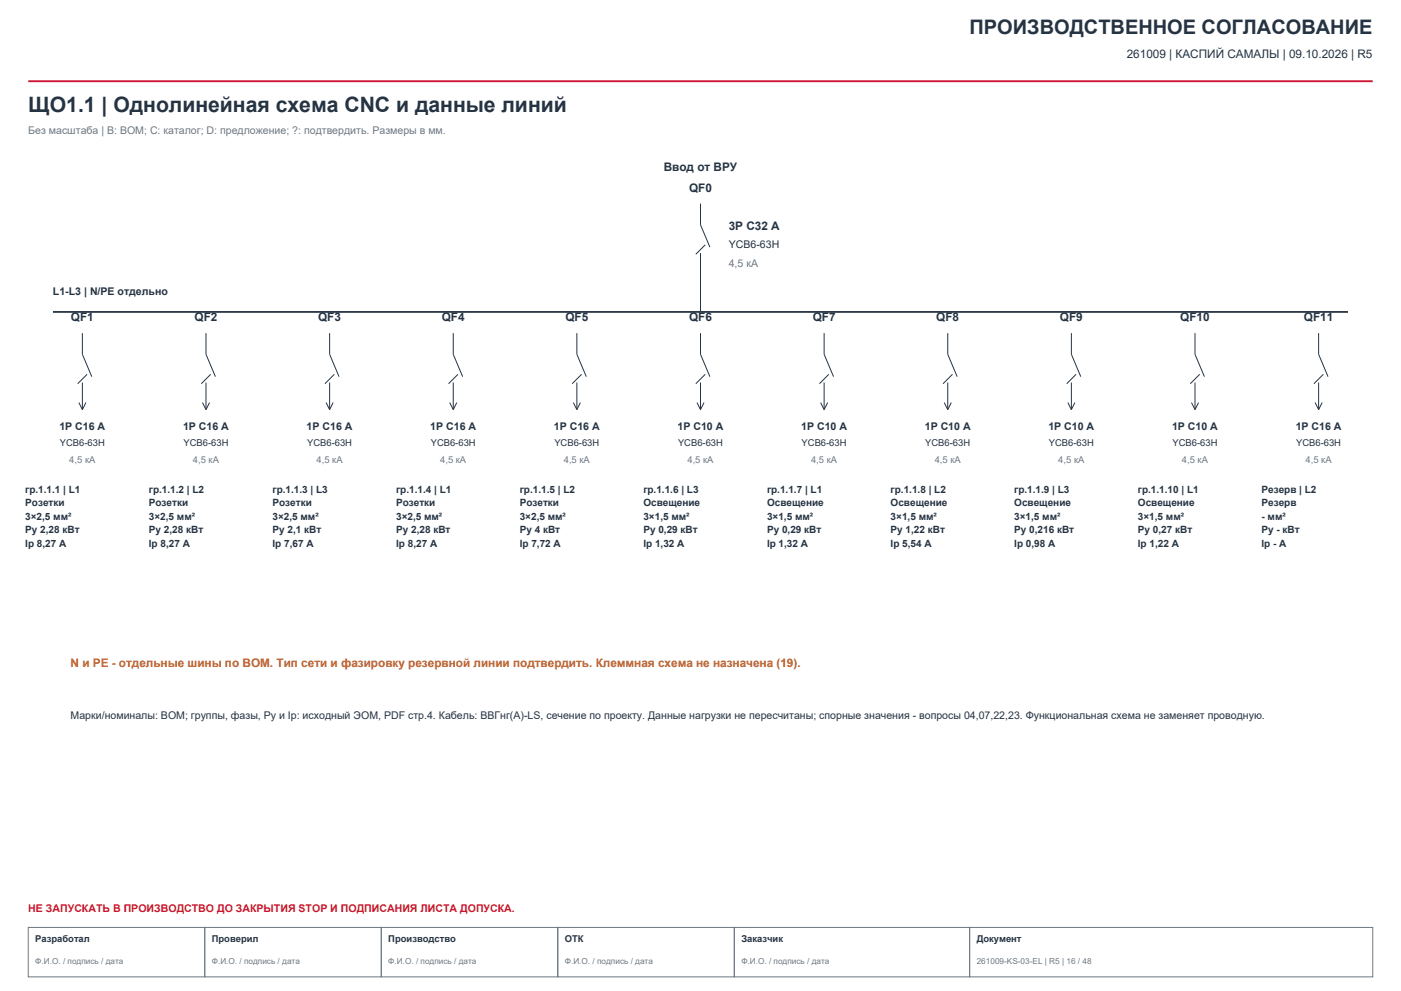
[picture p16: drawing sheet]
<svg xmlns="http://www.w3.org/2000/svg" width="420mm" height="297mm" viewBox="0 0 420 297" stroke-linecap="round" stroke-linejoin="round" font-family="sans-serif">
<defs><g id="words">
<text font-size="6.3" fill="#253342" x="8.5" y="33.5">ЩО1.1 | Однолинейная схема CNC и данные линий</text>
<text font-size="6" fill="#253342" x="290.7" y="10.2">ПРОИЗВОДСТВЕННОЕ СОГЛАСОВАНИЕ</text>
<g font-size="3.5" fill="#253342">
<text x="337.8" y="17.3">261009 | КАСПИЙ САМАЛЫ | 09.10.2026 | R5</text>
<text x="199" y="51.2">Ввод от ВРУ</text>
<text x="206.6" y="57.5">QF0</text>
<text x="218.5" y="68.8">3P C32 A</text>
<text x="21.3" y="96.3">QF1</text>
<text x="58.3" y="96.3">QF2</text>
<text x="95.4" y="96.3">QF3</text>
<text x="132.4" y="96.3">QF4</text>
<text x="169.5" y="96.3">QF5</text>
<text x="206.6" y="96.3">QF6</text>
<text x="243.6" y="96.3">QF7</text>
<text x="280.7" y="96.3">QF8</text>
<text x="317.8" y="96.3">QF9</text>
<text x="353.8" y="96.3">QF10</text>
<text x="390.9" y="96.3">QF11</text>
</g>
<text font-size="3.5" fill="#b56918" x="21.2" y="200">N и PE - отдельные шины по BOM. Тип сети и фазировку резервной линии подтвердить. Клеммная схема не назначена (19).</text>
<g font-size="3.2" fill="#6d7884">
<text x="8.5" y="40.2">Без масштаба | B: BOM; C: каталог; D: предложение; ?: подтвердить. Размеры в мм.</text>
<text x="218.5" y="80.1">4,5 кА</text>
</g>
<g font-size="3.2" fill="#253342">
<text x="218.5" y="74.4">YCB6-63H</text>
<text x="15.9" y="88.5">L1-L3 | N/PE отдельно</text>
<text x="17.8" y="128.8">1P C16 A</text>
<text x="54.9" y="128.8">1P C16 A</text>
<text x="91.9" y="128.8">1P C16 A</text>
<text x="129" y="128.8">1P C16 A</text>
<text x="166.1" y="128.8">1P C16 A</text>
<text x="203.1" y="128.8">1P C10 A</text>
<text x="240.2" y="128.8">1P C10 A</text>
<text x="277.2" y="128.8">1P C10 A</text>
<text x="314.3" y="128.8">1P C10 A</text>
<text x="351.4" y="128.8">1P C10 A</text>
<text x="388.4" y="128.8">1P C16 A</text>
<text x="21.2" y="215.5">Марки/номиналы: BOM; группы, фазы, Py и Ip: исходный ЭОМ, PDF стр.4. Кабель: ВВГнг(А)-LS, сечение по проекту. Данные нагрузки не пересчитаны; спорные значения - вопросы 04,07,22,23. Функциональная схема не заменяет проводную.</text>
</g>
<text font-size="3.2" fill="#cd1634" x="8.5" y="273.4">НЕ ЗАПУСКАТЬ В ПРОИЗВОДСТВО ДО ЗАКРЫТИЯ STOP И ПОДПИСАНИЯ ЛИСТА ДОПУСКА.</text>
<g font-size="3" fill="#253342">
<text x="7.6" y="147.6">гр.1.1.1 | L1</text>
<text x="44.6" y="147.6">гр.1.1.2 | L2</text>
<text x="81.7" y="147.6">гр.1.1.3 | L3</text>
<text x="118.8" y="147.6">гр.1.1.4 | L1</text>
<text x="155.8" y="147.6">гр.1.1.5 | L2</text>
<text x="192.9" y="147.6">гр.1.1.6 | L3</text>
<text x="229.9" y="147.6">гр.1.1.7 | L1</text>
<text x="267" y="147.6">гр.1.1.8 | L2</text>
<text x="304.1" y="147.6">гр.1.1.9 | L3</text>
<text x="341.1" y="147.6">гр.1.1.10 | L1</text>
<text x="378.2" y="147.6">Резерв | L2</text>
<text x="7.6" y="151.7">Розетки</text>
<text x="7.6" y="155.7">3×2,5 мм²</text>
<text x="44.6" y="151.7">Розетки</text>
<text x="44.6" y="155.7">3×2,5 мм²</text>
<text x="81.7" y="151.7">Розетки</text>
<text x="81.7" y="155.7">3×2,5 мм²</text>
<text x="118.8" y="151.7">Розетки</text>
<text x="118.8" y="155.7">3×2,5 мм²</text>
<text x="155.8" y="151.7">Розетки</text>
<text x="155.8" y="155.7">3×2,5 мм²</text>
<text x="192.9" y="151.7">Освещение</text>
<text x="192.9" y="155.7">3×1,5 мм²</text>
<text x="229.9" y="151.7">Освещение</text>
<text x="229.9" y="155.7">3×1,5 мм²</text>
<text x="267" y="151.7">Освещение</text>
<text x="267" y="155.7">3×1,5 мм²</text>
<text x="304.1" y="151.7">Освещение</text>
<text x="304.1" y="155.7">3×1,5 мм²</text>
<text x="341.1" y="151.7">Освещение</text>
<text x="341.1" y="155.7">3×1,5 мм²</text>
<text x="378.2" y="151.7">Резерв</text>
<text x="378.2" y="155.7">- мм²</text>
<text x="7.6" y="159.8">Py 2,28 кВт</text>
<text x="44.6" y="159.8">Py 2,28 кВт</text>
<text x="81.7" y="159.8">Py 2,1 кВт</text>
<text x="118.8" y="159.8">Py 2,28 кВт</text>
<text x="155.8" y="159.8">Py 4 кВт</text>
<text x="192.9" y="159.8">Py 0,29 кВт</text>
<text x="229.9" y="159.8">Py 0,29 кВт</text>
<text x="267" y="159.8">Py 1,22 кВт</text>
<text x="304.1" y="159.8">Py 0,216 кВт</text>
<text x="341.1" y="159.8">Py 0,27 кВт</text>
<text x="378.2" y="159.8">Py - кВт</text>
<text x="7.6" y="163.8">Ip 8,27 A</text>
<text x="44.6" y="163.8">Ip 8,27 A</text>
<text x="81.7" y="163.8">Ip 7,67 A</text>
<text x="118.8" y="163.8">Ip 8,27 A</text>
<text x="155.8" y="163.8">Ip 7,72 A</text>
<text x="192.9" y="163.8">Ip 1,32 A</text>
<text x="229.9" y="163.8">Ip 1,32 A</text>
<text x="267" y="163.8">Ip 5,54 A</text>
<text x="304.1" y="163.8">Ip 0,98 A</text>
<text x="341.1" y="163.8">Ip 1,22 A</text>
<text x="378.2" y="163.8">Ip - A</text>
</g>
<g font-size="2.8" fill="#253342">
<text x="17.9" y="133.7">YCB6-63H</text>
<text x="55" y="133.7">YCB6-63H</text>
<text x="92.1" y="133.7">YCB6-63H</text>
<text x="129.1" y="133.7">YCB6-63H</text>
<text x="166.2" y="133.7">YCB6-63H</text>
<text x="203.3" y="133.7">YCB6-63H</text>
<text x="240.3" y="133.7">YCB6-63H</text>
<text x="277.4" y="133.7">YCB6-63H</text>
<text x="314.4" y="133.7">YCB6-63H</text>
<text x="351.5" y="133.7">YCB6-63H</text>
<text x="388.6" y="133.7">YCB6-63H</text>
<text x="10.6" y="282.2">Разработал</text>
<text x="63.5" y="282.2">Проверил</text>
<text x="116.4" y="282.2">Производство</text>
<text x="169.3" y="282.2">ОТК</text>
<text x="222.2" y="282.2">Заказчик</text>
<text x="292.8" y="282.2">Документ</text>
</g>
<g font-size="2.8" fill="#6d7884">
<text x="20.8" y="138.6">4,5 кА</text>
<text x="57.8" y="138.6">4,5 кА</text>
<text x="94.9" y="138.6">4,5 кА</text>
<text x="132" y="138.6">4,5 кА</text>
<text x="169" y="138.6">4,5 кА</text>
<text x="206.1" y="138.6">4,5 кА</text>
<text x="243.1" y="138.6">4,5 кА</text>
<text x="280.2" y="138.6">4,5 кА</text>
<text x="317.3" y="138.6">4,5 кА</text>
<text x="354.3" y="138.6">4,5 кА</text>
<text x="391.4" y="138.6">4,5 кА</text>
</g>
<g font-size="2.5" fill="#6d7884">
<text x="10.6" y="288.9">Ф.И.О. / подпись / дата</text>
<text x="63.5" y="288.9">Ф.И.О. / подпись / дата</text>
<text x="116.4" y="288.9">Ф.И.О. / подпись / дата</text>
<text x="169.3" y="288.9">Ф.И.О. / подпись / дата</text>
<text x="222.2" y="288.9">Ф.И.О. / подпись / дата</text>
<text x="292.8" y="288.9">261009-KS-03-EL | R5 | 16 / 48</text>
</g>
</g></defs>
<path d="M8.5 24.3h403" fill="none" stroke="#cd1634" stroke-width=".56"/>
<path d="M8.5 278h52.9v14.8h-52.9zM61.4 278h52.9v14.8h-52.9zM114.3 278h52.9v14.8h-52.9zM167.2 278h52.9v14.8h-52.9zM220.1 278h70.6v14.8h-70.6zM290.7 278h120.8v14.8h-120.8z" fill="none" stroke="#6d7884" stroke-width=".3"/>
<g fill="none" stroke="#253342" stroke-width=".3">
<path d="M210 61v6.4l2.8 6.7M210 75.8v17.7M211.4 73.4l-2.8 2.8M24.7 99.8v6.4l2.8 6.7M61.8 99.8v6.4l2.8 6.7M98.8 99.8v6.4l2.8 6.7M135.9 99.8v6.4l2.8 6.7M172.9 99.8v6.4l2.9 6.7M210 99.8v6.4l2.8 6.7M247.1 99.8v6.4l2.8 6.7M284.1 99.8v6.4l2.8 6.7M321.2 99.8v6.4l2.8 6.7"/>
<path d="M358.2 99.8v6.4l2.9 6.7M395.3 99.8v6.4l2.8 6.7M24.7 114.7v8.1M26.1 112.2l-2.8 2.8M61.8 114.7v8.1M63.2 112.2l-2.9 2.8M98.8 114.7v8.1M100.2 112.2l-2.8 2.8M135.9 114.7v8.1M137.3 112.2l-2.8 2.8M172.9 114.7v8.1M174.4 112.2l-2.9 2.8"/>
<path d="M210 114.7v8.1M211.4 112.2l-2.8 2.8M247.1 114.7v8.1M248.5 112.2l-2.9 2.8M284.1 114.7v8.1M285.5 112.2l-2.8 2.8M321.2 114.7v8.1M322.6 112.2l-2.8 2.8M358.2 114.7v8.1M359.7 112.2l-2.9 2.8M395.3 114.7v8.1M396.7 112.2l-2.8 2.8"/>
<path d="M23.6 120.6l1.1 2.2M25.8 120.6l-1.1 2.2M60.7 120.6l1.1 2.2M62.8 120.6l-1 2.2M97.8 120.6l1 2.2M99.9 120.6l-1.1 2.2M134.8 120.6l1.1 2.2M136.9 120.6l-1 2.2M171.9 120.6l1 2.2M174 120.6l-1.1 2.2M208.9 120.6l1.1 2.2M211.1 120.6l-1.1 2.2"/>
<path d="M246 120.6l1.1 2.2M248.1 120.6l-1 2.2M283.1 120.6l1 2.2M285.2 120.6l-1.1 2.2M320.1 120.6l1.1 2.2M322.2 120.6l-1 2.2M357.2 120.6l1 2.2M359.3 120.6l-1.1 2.2M394.2 120.6l1.1 2.2M396.4 120.6l-1.1 2.2"/>
</g>
<path d="M15.9 93.5h388.2" fill="none" stroke="#253342" stroke-width=".53"/>
<use href="#words"/>
</svg>
